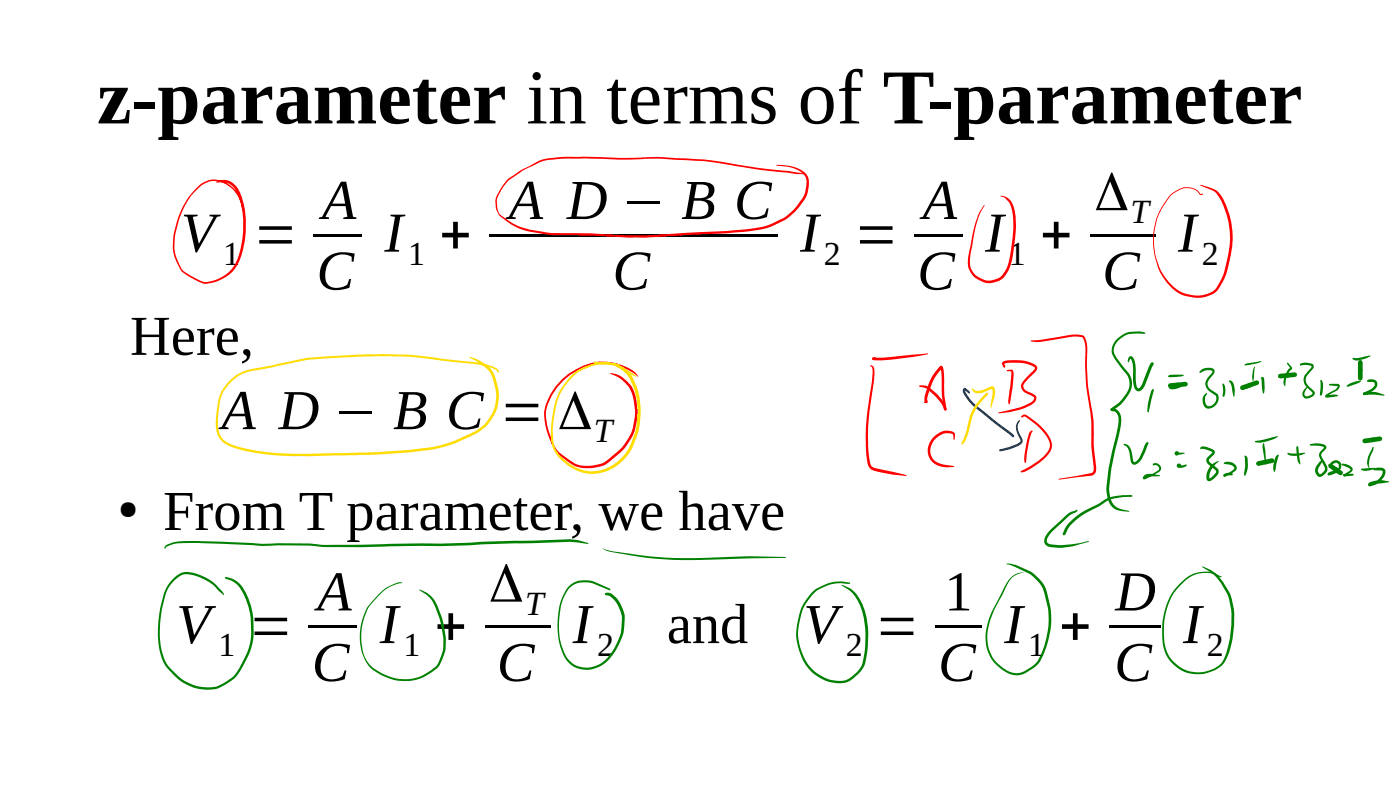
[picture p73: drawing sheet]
<svg xmlns="http://www.w3.org/2000/svg" width="280mm" height="158mm" viewBox="0 0 280 158" stroke-linecap="round" stroke-linejoin="round" font-family="sans-serif">
<defs><g id="words">
<text font-size="15.5" x="19.4" y="24.7">z-parameter in terms of T-parameter</text>
<g font-size="11.3">
<text x="64.4" y="43.8">A</text>
<text x="101.7" y="43.8">A D − B C</text>
<text x="184.5" y="43.8">A</text>
<text x="218.9" y="42">Δ</text>
<text x="36.2" y="50.3">V =</text>
<text x="76.9" y="50.3">I +</text>
<text x="160" y="50.3">I =</text>
<text x="197" y="50.3">I +</text>
<text x="235.6" y="50.3">I</text>
<text x="63.3" y="57.9">C</text>
<text x="122.5" y="57.9">C</text>
<text x="183.5" y="57.9">C</text>
<text x="220.5" y="57.9">C</text>
<text x="26" y="70.9">Here,</text>
<text x="44.3" y="85.8">A D − B C = Δ</text>
<text x="32.6" y="105.9">From T parameter, we have</text>
<text x="63.4" y="122">A</text>
<text x="97.8" y="120.3">Δ</text>
<text x="188.9" y="122">1</text>
<text x="223" y="122">D</text>
<text x="35.3" y="128.5">V =</text>
<text x="76" y="128.5">I +</text>
<text x="114.5" y="128.5">I</text>
<text x="133.4" y="128.5">and</text>
<text x="160.7" y="128.5">V =</text>
<text x="200.9" y="128.5">I +</text>
<text x="236.6" y="128.5">I</text>
<text x="62.4" y="136.1">C</text>
<text x="99.4" y="136.1">C</text>
<text x="187.6" y="136.1">C</text>
<text x="222.9" y="136.1">C</text>
</g>
<g font-size="6.8">
<text x="226.1" y="44.7">T</text>
<text x="44.7" y="53">1</text>
<text x="81.6" y="53">1</text>
<text x="164.8" y="53">2</text>
<text x="201.8" y="53">1</text>
<text x="240.4" y="53">2</text>
<text x="118.8" y="88.4">T</text>
<text x="105" y="122.9">T</text>
<text x="43.7" y="131.2">1</text>
<text x="80.7" y="131.2">1</text>
<text x="119.5" y="131.2">2</text>
<text x="169.1" y="131.2">2</text>
<text x="205.6" y="131.2">1</text>
<text x="241.4" y="131.2">2</text>
</g>
<text font-size="5.1" x="23.6" y="103.3">●</text>
</g></defs>
<g fill="#000">
<path d="M62.6 46.8h9.8v.5h-9.8z" fill-rule="evenodd"/>
<path d="M97.8 46.8h57.8v.5h-57.8z" fill-rule="evenodd"/>
<path d="M182.8 46.8h9.7v.5h-9.7z" fill-rule="evenodd"/>
<path d="M218 46.8h13.2v.5h-13.2z" fill-rule="evenodd"/>
<path d="M61.7 125h9.7v.6h-9.7z" fill-rule="evenodd"/>
<path d="M96.9 125h13.2v.6h-13.2z" fill-rule="evenodd"/>
<path d="M187.1 125h9.3v.6h-9.3z" fill-rule="evenodd"/>
<path d="M221.8 125h10.3v.6h-10.3z" fill-rule="evenodd"/>
</g>
<g fill="#f00">
<path d="M39.2 37.7a4.9 4.9 0 0 1 7.7 .1 6.1 6.1 0 0 1 1.6 3.2v1.1l-.2-1a5.9 5.9 0 0 0-6.4-4.8 9.4 9.4 0 0 0-4.9 4.8 15.5 15.5 0 0 0-2 9.6l.5 1.4 1 1.9 1.5 1 2.3 1.2a4.6 4.6 0 0 0 3.8-.7 6.9 6.9 0 0 0 3.7-4.8 18 18 0 0 0-.6-12.6 3.1 3.1 0 0 0-2.9-1.7l-1 .1v-.2a3.4 3.4 0 0 1 4.7 2.2 17.9 17.9 0 0 1-.6 14.6 7.9 7.9 0 0 1-6.8 3.6l-2.4-1.2-1.8-1.2a9 9 0 0 1-1.8-5.4 17.1 17.1 0 0 1 4.6-11.2z"/>
<path d="M196.8 41l.1 .1-1 1.8a39.4 39.4 0 0 0-1.9 9.3 3.8 3.8 0 0 0 3.3 3.9 3.8 3.8 0 0 0 4.2-2.9l.5-2.3a24.6 24.6 0 0 0 .3-9.3 3.1 3.1 0 0 0-2.2-2.4l.1-.1a2.85 2.85 0 0 1 2.6 2.3 21.8 21.8 0 0 1-.1 8.9 7.7 7.7 0 0 1-2.4 5.6 4.4 4.4 0 0 1-5-.2 4.4 4.4 0 0 1-1.6-4.7l1.4-6.5 .7-2z"/>
<path d="M234 39a4.6 4.6 0 0 1 4.2-1.5l1.2 .4 .7 .9 .4-.1 .1 .1-.5 .2-.5-.6a3.6 3.6 0 0 0-4.7 .1l-.6 .5a13.4 13.4 0 0 0-1.5 16 7.6 7.6 0 0 0 7 4.1 4.2 4.2 0 0 0 3.8-2 14 14 0 0 0 2-6.1 14.5 14.5 0 0 0-2.7-12.7l-2.8-1.3 .1-.1 1.9 .6a3.8 3.8 0 0 1 2.6 2.4 17.5 17.5 0 0 1 .9 13.5 8.6 8.6 0 0 1-3 5.3 7.6 7.6 0 0 1-10.1-3.5 14 14 0 0 1 1.5-16.2z"/>
<path d="M101.4 36l2.7-1.9 2-1a9.2 9.2 0 0 1 5.5-1.7l5.4-.1a107.2 107.2 0 0 0 12.6 .1h2.2l10.1 .6 10.5 1.6 5.5 .6 2.2 .3 .9 .3-2.5-.1a196 196 0 0 1-16.7-2.4l-10-.6-8.1 .2-10.2-.2a14.6 14.6 0 0 0-5.6 .8l-3.3 1.6-2.3 1.6a8 8 0 0 0-2.9 4.6v1.1a2.43 2.43 0 0 0 1.7 2.3 12.8 12.8 0 0 0 7.1 2.6l2.5 .3h7.2l8 .5 3.1-.1 19.5-1.1a15.5 15.5 0 0 0 6.5-1.5 10.9 10.9 0 0 0 6-6l.3-1.7a2.57 2.57 0 0 0-1.9-2.8l-1.9-.6-2.2-.3a7.2 7.2 0 0 1 6.1 1.9 3.2 3.2 0 0 1 .3 2.5 6.4 6.4 0 0 1-1.9 4 12.4 12.4 0 0 1-5.9 4 35.5 35.5 0 0 1-7.9 1.2l-17 .9h-3.1l-8-.4-4-.1a29.3 29.3 0 0 1-10.5-1.5l-2.5-1.6a3.4 3.4 0 0 1-1.7-2.5l-.1-.9a4.3 4.3 0 0 1 1.1-2.9z"/>
<path d="M112.5 75.7a15.3 15.3 0 0 1 5.7-3.1l.1-.1a10.7 10.7 0 0 1 8.6 1.8l.8 1-.9-.7a11.8 11.8 0 0 0-5.1-1.9h-1.9l-1.5 .2-1.5 .5a12.5 12.5 0 0 0-5.4 4 12.1 12.1 0 0 0-2.2 5 15.1 15.1 0 0 0 2.2 7.5l.7 .7 1.7 1.3a6.9 6.9 0 0 0 6.8 .6h.1a14.9 14.9 0 0 0 5-5l.6-1.2a11.8 11.8 0 0 0 0-7.9 7 7 0 0 0-4.3-3.7 4.1 4.1 0 0 1 3.4 1.5 5.7 5.7 0 0 1 1.9 3.7 12.2 12.2 0 0 1-.5 6.6 13 13 0 0 1-4.9 5.8 7.3 7.3 0 0 1-7.9 .2l-2.7-2.1a15.6 15.6 0 0 1-2.5-7.9 11.9 11.9 0 0 1 3.7-6.8z"/>
<path d="M174.5 71.5l.7-.1-.5 .5h-.2z"/>
<path d="M174.5 71.5h2.5l8.5-.9 .1 .1-3 .6-3.6 .5-2.6 .2h-1.6a.29 .29 0 0 1-.3-.2 .29 .29 0 0 1 0-.3z"/>
<path d="M174.2 73a1 1 0 0 1 .7 1.3l-.1 2.1-.4 2.7a37.6 37.6 0 0 0-.8 7.3 19.7 19.7 0 0 0 .6 6.6l.8 .5 6.3 1.6-2.7-.2-3.1-.6a2.08 2.08 0 0 1-2.1-2.2l-.2-2.4v-3.9a63.2 63.2 0 0 1 1.1-8.9l.2-2.3a1.41 1.41 0 0 0-.2-1.3l-.3-.2z"/>
<path d="M188 73.2a.44 .44 0 0 1 .5 0 .44 .44 0 0 1 .2 .5l.2 5.3 .4 2.8-.2 .3-.3-.3-.4-2.8-.1-4.1-.2-1.3h.3a11.6 11.6 0 0 0-3 6l.1 .5a.29 .29 0 0 1 0 .3 .29 .29 0 0 1-.3 .2l-.5-.2 .5-.2-.1 .2-.2-.4a11.5 11.5 0 0 1 3.1-6.7z"/>
<path d="M183.8 77.2l.2-.2a2.35 2.35 0 0 1 2 .5 10.4 10.4 0 0 1 2.9 3.2l.4 1.1-.2 .3-.3-.2-.5-1.2a10.6 10.6 0 0 0-2.9-3z"/>
<path d="M201.4 74l.4-.1a.65 .65 0 0 1 .8 .1 .65 .65 0 0 1 .1 .7l-.2 2.8-.4 2.8-.3 .6-.2-.6 .7-5.8-.1-.3h-.8l-.1-.1z"/>
<path d="M200.8 73l.1-.1 .1 .4a.16 .16 0 0 1-.2 .1 .16 .16 0 0 1 0-.2z"/>
<path d="M200.7 73.2l.2-.1 .1 .3h-.2z"/>
<path d="M200.5 72.4l.1-.1a7.7 7.7 0 0 1 6.8 .9 1.14 1.14 0 0 1-.6 1.4l-1.8 1.8-.4 .8a1.29 1.29 0 0 0 .9 1l1.4 .7a.97 .97 0 0 1-.2 1.7 13.7 13.7 0 0 1-6.9 2l-.1-.1 .2-.1a17.3 17.3 0 0 0 6.3-2l.2-.2a.55 .55 0 0 0 .3-.9l-1.2-.6a1.51 1.51 0 0 1-1.2-1 1.51 1.51 0 0 1 .4-1.6l2-2.1 .3-.4-.1-.2a7.5 7.5 0 0 0-5.1-.9l-1 .2v-.1l.2 .7-.1 .1-.5-.6z"/>
<path d="M186.8 87.3a3.1 3.1 0 0 1 4.1-.7l.1 .3-.2 1-.3-1.1a3.5 3.5 0 0 0-4.3 4l.1 .4a3.2 3.2 0 0 0 3 1.8l1.5 .1 .1 .1-.2 .1a4.9 4.9 0 0 1-4.2-.9 3.5 3.5 0 0 1 .3-5.1z"/>
<path d="M206.1 86.2l.3-.2 .1 .2a5.6 5.6 0 0 0-.9 3l-.4 3.2-.1 .1a2.82 2.82 0 0 1-.1-2.2l.5-2.7z"/>
<path d="M204.4 83.1l.2 .2-.2 .1-.1-.2z"/>
<path d="M204.4 83.1l.3-.2h.5l2 1.5a7.1 7.1 0 0 1 3.2 4.7l-.2 .9-.7 1a12.2 12.2 0 0 1-5.2 3.4l-.2-.1 .5-.4a13.8 13.8 0 0 0 4.6-3.2 2.45 2.45 0 0 0 .1-3.6l-2.1-2.2-2.1-1.6-.3-.1-.4 .2-.1-.1z"/>
<path d="M206.2 68a58.5 58.5 0 0 0 8.5-1.1h.9a1.39 1.39 0 0 1 1.7 1.4l.2 1.1-.1 1.8a30.5 30.5 0 0 0 .3 6.3l.1 1.1a37.3 37.3 0 0 1 1 7.5v2.8l.4 4.5a1.37 1.37 0 0 1-.9 1.7l-6.5 .8-.1-.1 6.5-1.2 .4-.3 .1-.9-.4-4.2v-1.7a32.3 32.3 0 0 0-.9-8.8l-.2-1.8-.2-3.8 .1-2.5a4.5 4.5 0 0 0-.6-3.2l-1.1-.1a13.3 13.3 0 0 0-3.9 .5l-3.9 .6-1.4-.1-.1-.2z"/>
<circle cx="174.7" cy="71.7" r=".23"/>
</g>
<g fill="#004080">
<path d="M193.4 78l.2-.1 .4 .5-.1 .2z"/>
<path d="M193.7 78.4l.2-.1 .1 .2-.1 .1z"/>
<path d="M192.7 77.6h.5l.8 .9-.2 .1-.9-.7h.2l-.1 .2a8.2 8.2 0 0 0 3 3.5l6.4 5 .5 .6-.3 .2-.5-.4a57.9 57.9 0 0 1-8.5-7l-.7-1.1a.97 .97 0 0 1-.2-1.3z"/>
<path d="M203.7 84.1l.2-.1 .1 .2a2.26 2.26 0 0 0 .1 2.9l.3 .4a1.07 1.07 0 0 1-.9 1.7l-1.5 .6-1.4 .3-.6 .1-.2-.2 .2-.2 1.9-.5 1.5-.6a.7 .7 0 0 0 .7-.6l-.4-.9a2.48 2.48 0 0 1 0-3.1z"/>
</g>
<g fill="#fd0">
<path d="M197 78.8l.4-.3 .3 .2-1.1 1.2a10.4 10.4 0 0 0-2.8 6.2l-.8 2.2-.6 .6-.1-.4 .1-.2a18.7 18.7 0 0 0 1.6-5.1l1-2.2z"/>
<path d="M194.4 77.6l.5 .4a1.94 1.94 0 0 0 1.8-.1l1.5-.7a.58 .58 0 0 1 .8 .7v.2a5.9 5.9 0 0 1-.6 3l-.2 .5-.1-.6 .4-2.3-.1-1-1.5 .6a1.78 1.78 0 0 1-2.3-.2l-.3-.3z"/>
<path d="M45.9 76.2a7.9 7.9 0 0 1 4-2.3l8.1-1.7a34 34 0 0 1 9.1-1.1l6-.3 8.3 .1 10.2 1.2a19.7 19.7 0 0 1 7.3 1.3 .81 .81 0 0 1 .8 .9h.2l-.3 .2-.2-.4a4.3 4.3 0 0 0-2.5-1l-13.6-1.7a134.3 134.3 0 0 0-22.7 .7l-10.8 2.2a8.4 8.4 0 0 0-6.1 8.1l-.1 1.1a4.9 4.9 0 0 0 1.2 4.5 10.2 10.2 0 0 0 4.6 1.7 54.4 54.4 0 0 0 14.2 .9 160.5 160.5 0 0 0 22.9-1.3 26.2 26.2 0 0 0 10.2-4.3 8.1 8.1 0 0 0 1.9-9.3l-.4-1a10.3 10.3 0 0 0-4.4-3.3l.1-.1a6.8 6.8 0 0 1 4.9 3.5 8.9 8.9 0 0 1-1.8 10.6 26 26 0 0 1-6 3.2 30.6 30.6 0 0 1-9.3 1.8 212 212 0 0 1-18.1 .7 51 51 0 0 1-16.3-1.4 4.9 4.9 0 0 1-3.8-2.9 15.5 15.5 0 0 1 .8-8.6z"/>
<path d="M114.2 75.2a9.7 9.7 0 0 1 5.8-2.7 7.1 7.1 0 0 1 4.3 .7l3 2-.2 .1-3.1-1.7a8.1 8.1 0 0 0-5.5-.4 10.4 10.4 0 0 0-6.8 6.3 17.5 17.5 0 0 0-.7 9.8 8.2 8.2 0 0 0 10.1 4.4 9.3 9.3 0 0 0 5.3-5.7l.6-1.6a15.5 15.5 0 0 0-1.1-10.8l-1-1.3-2.2-1.4-4-.5 4.1 .1a4.6 4.6 0 0 1 2.2 1.1 8.6 8.6 0 0 1 2.9 5.8 16.8 16.8 0 0 1-.3 7.2 10.8 10.8 0 0 1-3.7 6 8.3 8.3 0 0 1-11.8-.9 6.5 6.5 0 0 1-1.9-5.6 17.2 17.2 0 0 1 2.1-8.5z"/>
</g>
<g fill="#008000">
<path d="M33.1 109.1a7.2 7.2 0 0 1 4.5-1l7.7 .2 7 .4 9.3-.1 3.3 .3h7.4l12-.3 3.9 .1 25.8-.9a10.1 10.1 0 0 1 3.7 .8l-.1 .1-3.6-.4-25.8 .9-3.9-.1-12 .3-7.4-.1-3.3-.3h-6.1l-3.2 .1-7-.4-7.7-.2a7.4 7.4 0 0 0-4.3 .8l-.3 .4-.1-.3z"/>
<path d="M120.5 109.6l.7 .3a86.4 86.4 0 0 0 24.5 1.4 85.7 85.7 0 0 1 11.5 .1l-13 .4a74 74 0 0 1-23.1-1.8z"/>
<path d="M34.6 115.7a3.8 3.8 0 0 1 4.5-1.1 9.8 9.8 0 0 1 5.7 4.2l-.1 .1-.6-.5a9.6 9.6 0 0 0-7.4-3.6 6.5 6.5 0 0 0-3.7 4.5 19.6 19.6 0 0 0 0 12.7 10.2 10.2 0 0 0 7.7 5.3 6.1 6.1 0 0 0 5.3-1.6l.6-.4a16.2 16.2 0 0 0 3.6-8.7 14 14 0 0 0-2.6-9.5l-1-.9-1.5-.5-.1-.3a4.3 4.3 0 0 1 3.6 2 15.5 15.5 0 0 1 1.4 12.7 15.8 15.8 0 0 1-3.2 5.6 8.3 8.3 0 0 1-10.9 .3 10.3 10.3 0 0 1-3.5-4.4 22.2 22.2 0 0 1 .6-13.6l.7-1.2z"/>
<path d="M76 118.5a7.4 7.4 0 0 1 4.3-2.1v.2a7.2 7.2 0 0 0-4.4 2.4 10.9 10.9 0 0 0-3.7 8.8 7.2 7.2 0 0 0 2.3 5.6 9.6 9.6 0 0 0 10.1 1.5l1.7-1 1-.9 1.2-2.7a9.4 9.4 0 0 0-.3-5.4 15 15 0 0 0-1.9-5.1l-1-.9-1.4-.9 .1-.2a5.5 5.5 0 0 1 3.5 3.2 17.5 17.5 0 0 1 1.5 9.1l-.9 2.5-.8 1.1a9.7 9.7 0 0 1-13.9-1.1 11.2 11.2 0 0 1 .7-12z"/>
<path d="M113.8 117.2a4.9 4.9 0 0 1 5-.9l3.2 1.4 .1 .2-.2 .1-3.2-1.4a4.3 4.3 0 0 0-5.4 1.7 14.9 14.9 0 0 0-1.1 10.3 6.1 6.1 0 0 0 2.9 4.3 5.8 5.8 0 0 0 7.4-2.8l1.2-2.4 .5-1.8a6.6 6.6 0 0 0-2.2-6.7l-.8-.2-.2-.3a.97 .97 0 0 1 1.2-.1 6.8 6.8 0 0 1 2.6 7.3 11.1 11.1 0 0 1-4.9 7.3 5.3 5.3 0 0 1-7.8-3.7 15.9 15.9 0 0 1 .8-11.1z"/>
<path d="M162.4 118.4a8 8 0 0 1 7.7-1.8l-.2 .1a8.2 8.2 0 0 0-9.7 6.3 10.7 10.7 0 0 0 3.1 11.5 6.6 6.6 0 0 0 6.3 1.2 5.6 5.6 0 0 0 3.1-3.9 20.7 20.7 0 0 0-.7-10.7 7 7 0 0 0-3.6-4.1v-.1a5.5 5.5 0 0 1 2.7 1.7 12.3 12.3 0 0 1 2.6 8.2l-.2 3-.3 2.1a6.4 6.4 0 0 1-4.4 4.6 8.5 8.5 0 0 1-9.1-6.9 12.3 12.3 0 0 1 1.7-9.9z"/>
<path d="M201.4 112.7l.6-.1a9.9 9.9 0 0 1 5.9 3.1l.9 1.1 .4 .9 .9 3.5a17.2 17.2 0 0 1-2.5 11.5 6.8 6.8 0 0 1-4.2 2.3 7.4 7.4 0 0 1-5.9-4.9 10.6 10.6 0 0 1 1.1-8.4l2.1-3.9a5 5 0 0 1 3-3.3l1.1-.1-.5 .1a4.2 4.2 0 0 0-3.2 3.1l-2.2 4.2a10.8 10.8 0 0 0-1.1 8 7 7 0 0 0 5.6 4.7h.5a8.5 8.5 0 0 0 3.5-2.2 17.3 17.3 0 0 0 2.1-11l-.6-2.8a6.6 6.6 0 0 0-3-3.8l-2.8-1.4-1.2-.4-.5-.1z"/>
<path d="M235.9 116.7a6.5 6.5 0 0 1 7-2.2l1.4 .8-.3 .1-1.2-.7a6.2 6.2 0 0 0-6.6 2.2 13.1 13.1 0 0 0-3.4 10.6 6.7 6.7 0 0 0 4.2 6.4 6.7 6.7 0 0 0 7.5-1.7l1-2.4a19.1 19.1 0 0 0 0-11 10 10 0 0 0-5.1-5.5l.1-.1a7.5 7.5 0 0 1 4.1 3.1 11.4 11.4 0 0 1 2.2 8.7l-.3 2.6-.5 2.3a5.5 5.5 0 0 1-2.6 3.8 7.1 7.1 0 0 1-10.9-6.2 13.5 13.5 0 0 1 3.4-10.8z"/>
<path d="M225.8 71.4a.61 .61 0 0 1 .7-.1 .61 .61 0 0 1 .3 .6l.3 1.4v2.5a1.95 1.95 0 0 0 .5 1.8l.3-.1 .4-.5 1.5-3.8 .4-.7 .3-.1 .2 .3-.2 .3 .2-.1-1.7 4.1a1.37 1.37 0 0 1-1.5 1.2 1.6 1.6 0 0 1-.9-1.7v-1.6a4.8 4.8 0 0 0-.5-3.2l-.4 .7-.2-.1z"/>
<path d="M230.3 72.5l.2-.1 .2 .2-.4 .5-.1-.4z"/>
<path d="M230.4 77.9l.2-.2 .2 .2-1 4.4-.2 .2-.1-.3 .1-1.7z"/>
<path d="M233.8 75l1.5-.1 1.5 .1-.5 .2-2.2 .2-.5-.2z"/>
<path d="M233.9 77.1l.2-.1 .1 .1-.1 .3 2.6-.6 .1 .1-1 .6-1.2 .3-.8-.2v-.3z"/>
<path d="M240.2 74a1.8 1.8 0 0 1 2.7 .1l-.1 .5a4.3 4.3 0 0 0-1.3 2.1v.1a1.57 1.57 0 0 0 .8 1.2l1.1 .7a1.93 1.93 0 0 1-.2 2.2 1.93 1.93 0 0 1-2.1 .6 1.83 1.83 0 0 1 .2-2.9l.2 .1a1.77 1.77 0 0 0 0 2.4v.1a1.57 1.57 0 0 0 1.7-2.1l-1.2-.8a1.82 1.82 0 0 1-.4-2.8l.9-1.1-.1-.3-.2-.1a2.42 2.42 0 0 0-1.7 .3l-.5 .3-.1-.2z"/>
<path d="M244.5 76.7l.4 .2 .2 1-.2 1.2-.2 .2-.2-.2 .1-1z"/>
<path d="M245.8 76.1l.1-.1a1.14 1.14 0 0 1 1 1.4l.1 .7-.2 1.2-.4-1.6a2.06 2.06 0 0 0-.6-1.5z"/>
<path d="M249 72.8l.6-.2 2.6-.4 .1 .1-.9 .3-1.5 .3-.9 .2-.1-.2z"/>
<path d="M250.9 73.3l.1 .1-.4 2.8-.2-1.1 .2-1.1z"/>
<path d="M248.4 77.4l2.6-.8 .1 .1-1.6 .9a.9 .9 0 0 1-1.1-.2z"/>
<path d="M252.1 75.5l.3-.2 .2 .1 .3 .5a5.4 5.4 0 0 1-.2 2.8l-.2-.3-.1-.8-.1-1.9h.1z"/>
<path d="M255.9 75.2l.2-.1 .2 .1 2.5-.2-2 .5a.58 .58 0 0 1-.9-.3z"/>
<path d="M257.5 72.5l.9 1v.3l-.4 .3a4.9 4.9 0 0 0-.9 2.7v.3a.43 .43 0 0 1-.4-.7 4.1 4.1 0 0 1 1.3-2.8l-.6-.9z"/>
<path d="M260.1 72.7a2.76 2.76 0 0 1 2.6 .2 .85 .85 0 0 1-.4 1.1l-1 1.2a1.59 1.59 0 0 0 .4 1.9l1 1a.74 .74 0 0 1 .2 .8 .74 .74 0 0 1-.6 .5l-.5 .2a.87 .87 0 0 1-1.2-.5l-.1-.4 .1-.5 .8-.9 .1 .2-.6 1.1 .1 .5 .4 .1 .6-.1 .4-.3 .1-.3a4.5 4.5 0 0 1-1.7-2.2l.1-1.2 1.4-1.9-1.2-.3-1 .2-.1-.2z"/>
<path d="M264.1 76l.1-.1a3.2 3.2 0 0 1 0 3.2l-.2-.2z"/>
<path d="M265.9 76.7h1.6a.55 .55 0 0 1 .5 .5 .55 .55 0 0 1-.3 .6l-2.3 1.4v-.2l1.4-.2 .7 .1 .1 .2-.1 .1-2.1 .3a.33 .33 0 0 1-.4-.2 .33 .33 0 0 1 .2-.4l1.9-1.1 .4-.6-1.5-.2-.2-.1z"/>
<path d="M270.6 71.5l.8 .1 2.5-.5h.2l-1.1 .6-1.5 .4-.9-.3-.1-.1z"/>
<path d="M272 72.3l.1-.1 .2 .2-.1 .4-.2 1 .1 1-.2 .2a1.9 1.9 0 0 1-.2-1.5z"/>
<path d="M269.4 77a5.8 5.8 0 0 1 2.7-.9l.1 .1-.1 .1-.6 .3-1.9 .7-.3-.2z"/>
<path d="M273.5 76a1.2 1.2 0 0 1 1.2-.2 1.2 1.2 0 0 1 .8 1.1 2.64 2.64 0 0 1-2.1 1.8l-.6 .3-.2-.3 .1-.2a3.7 3.7 0 0 0 2.2-1.5l-.1-.6-1.3-.1-.1-.1z"/>
<path d="M272.7 78.5l.2-.1a5.5 5.5 0 0 1 4 .6l-2.9-.1-1.1 .1-.3-.1z"/>
<path d="M224.7 88.8l.1-.1 .4 .1a2.29 2.29 0 0 1 1.3 2.2l.2 1.2 .2 .2 .9-.7 .7-1.5a2.41 2.41 0 0 1 1-1.9l.2 .3-1.3 3.1a1.63 1.63 0 0 1-1.8 1.1l-.4-.5-.2-1.2a2.34 2.34 0 0 0-.9-2z"/>
<path d="M230.6 92.7a1.06 1.06 0 0 1 1.5 .6 1.06 1.06 0 0 1-.9 1.4l-1.9 1a.42 .42 0 0 1-.7-.1 .42 .42 0 0 1 .3-.6l.4-.2a4.9 4.9 0 0 1 2.5 .2l.2 .1-2.4 .2-.5 .3-.3-.3a6.6 6.6 0 0 0 2.9-1.4l.1-.4a.77 .77 0 0 0-1-.5v-.1l-.1 .2-.1-.2z"/>
<path d="M235.3 90.4l1.7 .2-1.1 .3-.6-.2-.1-.1z"/>
<path d="M235.7 92.9l.8 .1 .7-.2 .2 .2-.4 .3-.7 .2-.4-.2z"/>
<path d="M240.1 89.4a1.61 1.61 0 0 1 1.7 .1l.5 .2a.75 .75 0 0 1 .7 .7 .75 .75 0 0 1-.6 .8l-.6 .6v.4l1.7 1.5a1.19 1.19 0 0 1-.4 1.7 1.35 1.35 0 0 1-1.5 .7l-.1-.1a3.1 3.1 0 0 1 2.2-3.9v.1a3.9 3.9 0 0 0-1.8 3.5l-.1-.1a2.46 2.46 0 0 0 1.4-1.2v-.3l-1.2-1a1.07 1.07 0 0 1-.5-1.7l1-1-1.5-.6-.6-.1-.3 .1z"/>
<path d="M244.8 92.4a2.12 2.12 0 0 1 2.3 .6 .76 .76 0 0 1-.1 1.2 4.3 4.3 0 0 1-2.2 1l-.1-.2 .2-.2a3.5 3.5 0 0 0 2-1.2 1.49 1.49 0 0 0-1.7-.8l-.3-.1-.2-.1z"/>
<path d="M244.8 94.9l.3-.1v.4h-.3z"/>
<path d="M244.8 94.8l.7-.3 .9 .1 .2 .2-.2 .2h-.9l-.4 .2 .1-.1-.3 .2-.2-.3z"/>
<path d="M248.9 91.1h.2l.3 .2 .1 .8a5.1 5.1 0 0 1-.4 2.9l-.1 .2-.2-.6 .2-1.4z"/>
<path d="M251.1 88.1l1.5-.2 2.9-.7 .1 .1-.9 .5-2 .6h-1.6l-.2-.1z"/>
<path d="M252.6 88.7l.1-.1 .2 .1 .2 1.5 .1 2.2-.1 .2-.6-3.2z"/>
<path d="M251.6 92.3l.5-.1h2l-1.1 .4-1.1 .1-.2 .1-.2-.1z"/>
<path d="M255.3 91.1l.3-.2 .1 .1-.8 3.3a3.7 3.7 0 0 1 .4-3.2z"/>
<path d="M257.6 90.5l1 .1h2.4l-.7 .3a2.96 2.96 0 0 1-2.9-.3z"/>
<path d="M259.4 89.2h.2l.1 .1 .4 3.4-.1 .1a2.41 2.41 0 0 1-.6-1.9z"/>
<path d="M262.1 88.8l1-.2a2.17 2.17 0 0 1 2.2 .7l-.2 .5-.5 .5a.93 .93 0 0 0 0 1.5l.8 1.5a1.68 1.68 0 0 1-1.7 2 1.5 1.5 0 0 1-.4-2.2l.7-.8 .6-.4v.1l-.9 1.5a.97 .97 0 0 0 .2 1.3h.2a1.27 1.27 0 0 0 .9-1.3l-.5-1a1.81 1.81 0 0 1-.6-2l.9-1.1-.9-.3h-1.8l-.2-.2z"/>
<path d="M266.2 92.4a1.19 1.19 0 0 1 1.9 .1 1.19 1.19 0 0 1-.5 1.8l-.3 .2a1.95 1.95 0 0 1-1.8 .4v-.2a1.72 1.72 0 0 1 2.4-.3l-.2 .2h-.9l-.9 .3-.1-.2a1.72 1.72 0 0 0 1.9-1.9l-.6-.3-1 .7-.2-.2z"/>
<path d="M268.3 92.7h.8a1.47 1.47 0 0 1 1.4 1.2l-.4 .5-1.1 .8-.3-.1v-.3l1.1-.6 .3-.3-.3-.4-1.4-.5z"/>
<path d="M268.7 94.8l1.9-.1 .1 .2-.1 .2-1.7 .1-.3-.2z"/>
<path d="M272.8 88.1l.2-.1 .1 .2-.1-.2 1.8-.2h1a5.7 5.7 0 0 1-2.6 .7l-.4-.2z"/>
<path d="M274.5 89.4l.1-.1a1.65 1.65 0 0 1-.3 1.4l-.3 .6a3.8 3.8 0 0 0-.1 2.1l-.1 .1a2.19 2.19 0 0 1-.1-2.4z"/>
<path d="M272.2 93.8l.1-.1 .7-.1 2-.1 .1 .1-.2 .2a3.4 3.4 0 0 1-2.6 .1z"/>
<path d="M274.8 93.6l.7-.1a1.24 1.24 0 0 1 1.6 .5 3.4 3.4 0 0 1-3 3.2h-.3l-.2-.3 .1-.2 .4-.1h-.1a2.92 2.92 0 0 0 2.5-2.3l-.2-.3h-1.5l-.1-.2z"/>
<path d="M273.8 96.5h.1a5.1 5.1 0 0 1 3.9-.2l-2.9 .5-.7 .2v-.2l-.1 .3-.2 .1-.3-.2z"/>
<path d="M223.3 67.9a5.1 5.1 0 0 1 4.7-1.6l1 .1 .1 .2-.2 .1h-1.1a4.4 4.4 0 0 0-5 3 2.6 2.6 0 0 0 .9 2.3l2.1 2.7a3.8 3.8 0 0 1-.3 4.5l-1.3 1.6-1.6 1.2v-.2v.3l-.2 .1a.31 .31 0 0 1-.3-.3 .31 .31 0 0 1 .2-.3 6.4 6.4 0 0 0 3.6-5.1l-.3-1.3-.8-1a10.4 10.4 0 0 1-2.5-3.8 3.2 3.2 0 0 1 1-2.5z"/>
<path d="M222.2 81.7h.7a2.2 2.2 0 0 1 1.3 2.6l-.6 3.5a38 38 0 0 0-1.7 10.8 3.7 3.7 0 0 0 1.1 2.5l.3 .2a5.1 5.1 0 0 0 2.5 .8v.2a6.1 6.1 0 0 1-2.8-.5 3.7 3.7 0 0 1-1.7-3.2v-.7a65.9 65.9 0 0 1 2.1-11.9l.2-.6a3.1 3.1 0 0 0-.3-2.9l-.4-.2-.7-.2z"/>
<path d="M213.9 104.4l2.6-2 3.2-1.7 1.9-1.2 3-.5 1.7-.1 .2 .2-.2 .2h-1.7l-2.6 .6-4.5 2.5a10.9 10.9 0 0 0-4 3.5l-.5 1h-.4l-.1-.2 .5-1z"/>
<path d="M210.3 105.7l3.4-3.1 1.8-.7-.3 .4-1.1 .6-1.1 .9a16.5 16.5 0 0 0-3.2 3.2 1.11 1.11 0 0 0-.3 1.5l.6 .3a16 16 0 0 0 7.6-.7l.1 .1a14.9 14.9 0 0 1-7.2 1.2h-.3a1.39 1.39 0 0 1-1.4-.9 1.39 1.39 0 0 1 .4-1.6z"/>
<circle cx="272.8" cy="78.7" r=".26"/>
<circle cx="268.9" cy="95" r=".24"/>
</g>
<g fill="#008000">
<path d="M234 76.6l1.6-.1 .3 .1 .1 .3-.1 .3-.3 .2-1.5 .1z" fill-rule="evenodd"/>
<path d="M235.2 76.6l.3-.1 1.6-.2 .3 .1 .2 .4-.1 .3-.3 .1-1.6 .2-.4-.1-.1-.4z" fill-rule="evenodd"/>
<path d="M248.3 77.1l1.6-.6 .4 .2 .1 .3-.3 .4-1.5 .5z" fill-rule="evenodd"/>
<path d="M249.5 76.7l1.9-.7 .3 .2 .1 .3-.3 .4-1.6 .6-.3-.2-.1-.3z" fill-rule="evenodd"/>
<path d="M256 74.7l1.5-.1 .3 .1 .2 .3-.2 .3-.3 .2-1.4 .1z" fill-rule="evenodd"/>
<path d="M257.1 74.7l1.8-.3 .4 .2 .1 .3-.1 .3-.3 .1-1.5 .2-.3-.1-.2-.4z" fill-rule="evenodd"/>
<path d="M271.6 72.4h.9v1.6l-.1 .3-.3 .2-.4-.2-.1-.3z" fill-rule="evenodd"/>
<path d="M271.7 73.7l.4-.2 .3 .2 .1 .3v1.6l-.1 .3-.3 .2-.4-.2-.1-.3v-1.6z" fill-rule="evenodd"/>
<path d="M251.6 92.2l1.5-.3 .3 .1 .1 .4-.1 .3-.3 .1-1.3 .3z" fill-rule="evenodd"/>
<path d="M252.7 92.1l1.7-.5 .4 .1 .1 .4-.1 .3-.3 .1-1.4 .3-.4-.1-.1-.3z" fill-rule="evenodd"/>
<path d="M266.4 92.7l1.1 .9-.1 .5-.3 .2-.3-.1-1-.7z" fill-rule="evenodd"/>
<path d="M266.8 93.5l.3-.2 .3 .1 1 .8 .2 .3-.1 .4-.4 .1-.2-.1-1.1-.7-.2-.4z" fill-rule="evenodd"/>
<path d="M272.9 87.7l1.6-.2 .3 .1 .1 .3-.1 .3-.3 .2-1.5 .2z" fill-rule="evenodd"/>
<path d="M274.1 87.6l1.9-.4 .3 .2 .2 .3-.2 .3-.2 .2-1.6 .2-.4-.2-.1-.3z" fill-rule="evenodd"/>
<circle cx="234" cy="77.1" r=".47"/>
<circle cx="248.5" cy="77.5" r=".47"/>
<circle cx="256" cy="75.2" r=".47"/>
<circle cx="272.1" cy="72.4" r=".47"/>
<circle cx="235.4" cy="90.6" r=".47"/>
<circle cx="235.8" cy="93.1" r=".47"/>
<circle cx="251.7" cy="92.7" r=".47"/>
<circle cx="266.1" cy="93.1" r=".47"/>
<circle cx="272.9" cy="88.1" r=".47"/>
</g>
<use href="#words"/>
</svg>
